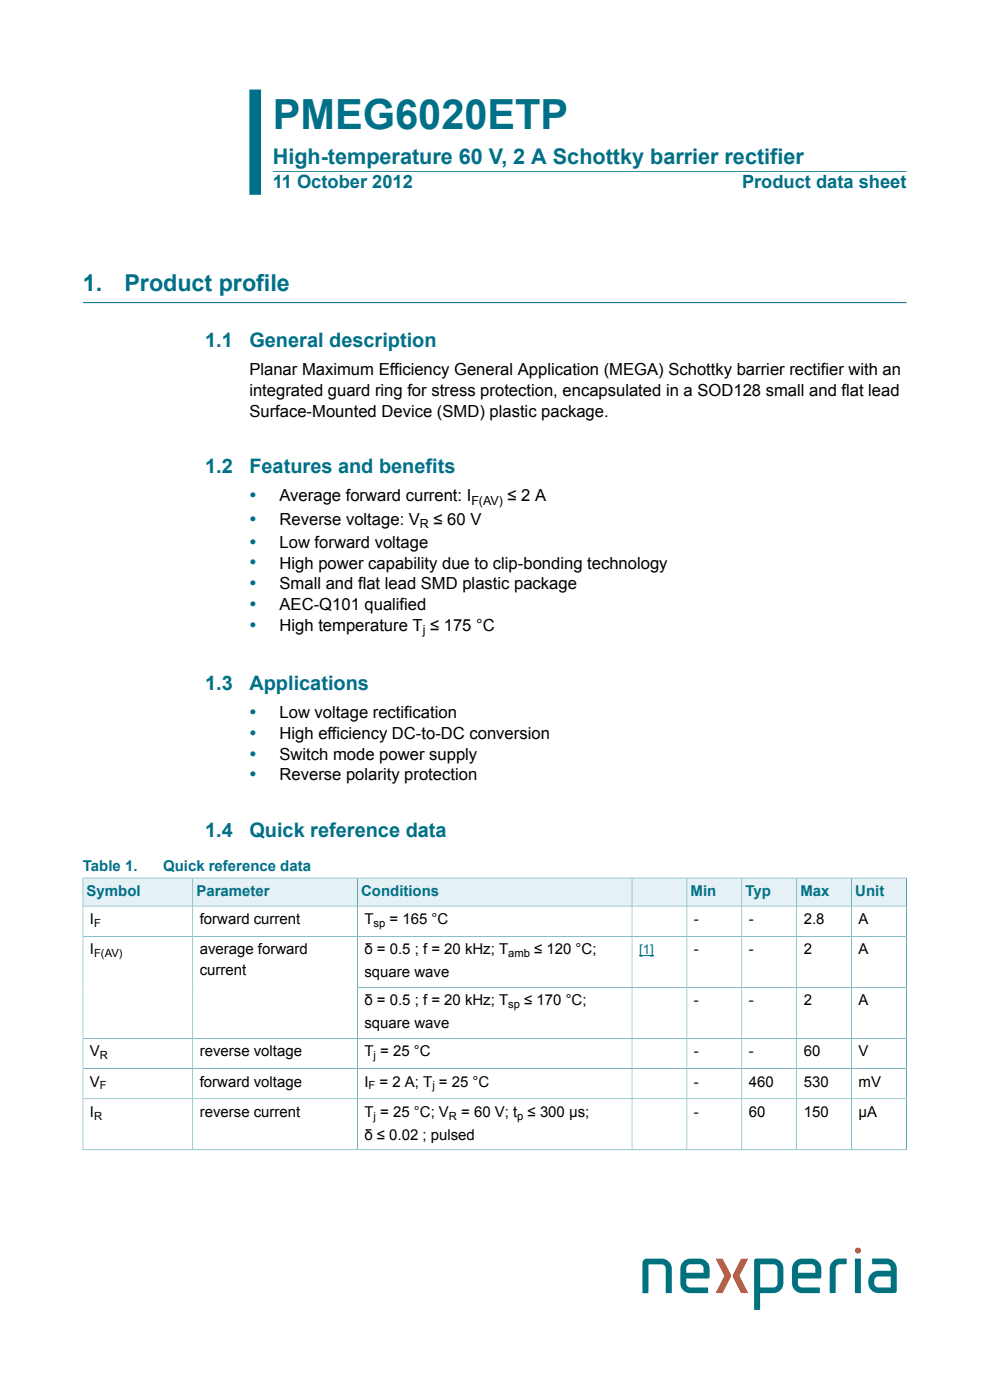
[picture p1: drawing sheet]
<svg xmlns="http://www.w3.org/2000/svg" width="210mm" height="297mm" viewBox="0 0 210 297" stroke-linecap="round" stroke-linejoin="round" font-family="sans-serif">
<defs><g id="words">
<text font-size="8.8" fill="#007088" x="57.9" y="27.3">PMEG6020ETP</text>
<g font-size="4.9" fill="#007088">
<text x="17.6" y="61.8">1.</text>
<text x="26.4" y="61.8">Product profile</text>
</g>
<text font-size="4.6" fill="#007088" x="57.9" y="34.8">High-temperature 60 V, 2 A Schottky barrier rectifier</text>
<g font-size="4.2" fill="#007088">
<text x="43.5" y="73.6">1.1</text>
<text x="52.9" y="73.6">General description</text>
<text x="43.5" y="100.4">1.2</text>
<text x="52.9" y="100.4">Features and benefits</text>
<text x="52.9" y="106.6">•</text>
<text x="52.9" y="111.5">•</text>
<text x="52.9" y="116.4">•</text>
<text x="52.9" y="120.8">•</text>
<text x="52.9" y="125.2">•</text>
<text x="52.9" y="129.6">•</text>
<text x="52.9" y="134">•</text>
<text x="43.5" y="146.3">1.3</text>
<text x="52.9" y="146.3">Applications</text>
<text x="52.9" y="152.5">•</text>
<text x="52.9" y="156.9">•</text>
<text x="52.9" y="161.3">•</text>
<text x="52.9" y="165.8">•</text>
<text x="43.5" y="177.6">1.4</text>
<text x="52.9" y="177.6">Quick reference data</text>
</g>
<g font-size="3.9" fill="#007088">
<text x="57.8" y="39.9">11 October 2012</text>
<text x="157.4" y="39.9">Product data sheet</text>
</g>
<g font-size="3.5">
<text x="52.9" y="79.6">Planar Maximum Efficiency General Application (MEGA) Schottky barrier rectifier with an</text>
<text x="52.9" y="84">integrated guard ring for stress protection, encapsulated in a SOD128 small and flat lead</text>
<text x="52.9" y="88.4">Surface-Mounted Device (SMD) plastic package.</text>
<text x="59.3" y="106.4">Average forward current: I</text>
<text x="107.7" y="106.4">≤ 2 A</text>
<text x="59.3" y="111.3">Reverse voltage: V</text>
<text x="92" y="111.3">≤ 60 V</text>
<text x="59.3" y="116.2">Low forward voltage</text>
<text x="59.3" y="120.6">High power capability due to clip-bonding technology</text>
<text x="59.3" y="125">Small and flat lead SMD plastic package</text>
<text x="59.3" y="129.4">AEC-Q101 qualified</text>
<text x="59.3" y="133.8">High temperature T ≤ 175 °C</text>
<text x="59.3" y="152.3">Low voltage rectification</text>
<text x="59.3" y="156.7">High efficiency DC-to-DC conversion</text>
<text x="59.3" y="161.2">Switch mode power supply</text>
<text x="59.3" y="165.6">Reverse polarity protection</text>
</g>
<g font-size="3.2" fill="#007088">
<text x="17.6" y="184.9">Table 1.</text>
<text x="34.6" y="184.9">Quick reference data</text>
<text x="18.4" y="190.1">Symbol</text>
<text x="41.7" y="190.1">Parameter</text>
<text x="76.6" y="190.1">Conditions</text>
<text x="146.5" y="190.1">Min</text>
<text x="158.1" y="190.1">Typ</text>
<text x="169.8" y="190.1">Max</text>
<text x="181.4" y="190.1">Unit</text>
</g>
<g font-size="3.2">
<text x="19.1" y="196">I</text>
<text x="42.4" y="196">forward current</text>
<text x="77.3" y="196">T</text>
<text x="82.6" y="196">= 165 °C</text>
<text x="147.2" y="196">-</text>
<text x="158.8" y="196">-</text>
<text x="170.5" y="196">2.8</text>
<text x="182.1" y="196">A</text>
<text x="19.1" y="202.4">I</text>
<text x="42.4" y="202.4">average forward</text>
<text x="77.3" y="202.4">δ = 0.5 ; f = 20 kHz; T</text>
<text x="113.3" y="202.4">≤ 120 °C;</text>
<text x="147.2" y="202.4">-</text>
<text x="158.8" y="202.4">-</text>
<text x="170.5" y="202.4">2</text>
<text x="182.1" y="202.4">A</text>
<text x="42.4" y="206.8">current</text>
<text x="77.3" y="207.3">square wave</text>
<text x="77.3" y="213.3">δ = 0.5 ; f = 20 kHz; T</text>
<text x="111.2" y="213.3">≤ 170 °C;</text>
<text x="147.2" y="213.3">-</text>
<text x="158.8" y="213.3">-</text>
<text x="170.5" y="213.3">2</text>
<text x="182.1" y="213.3">A</text>
<text x="77.3" y="218.1">square wave</text>
<text x="19.1" y="224.1">V</text>
<text x="42.4" y="224.1">reverse voltage</text>
<text x="77.3" y="224.1">T = 25 °C</text>
<text x="147.2" y="224.1">-</text>
<text x="158.8" y="224.1">-</text>
<text x="170.5" y="224.1">60</text>
<text x="182.1" y="224.1">V</text>
<text x="19.1" y="230.5">V</text>
<text x="42.4" y="230.5">forward voltage</text>
<text x="77.3" y="230.5">I</text>
<text x="80.5" y="230.5">= 2 A; T = 25 °C</text>
<text x="147.2" y="230.5">-</text>
<text x="158.8" y="230.5">460</text>
<text x="170.5" y="230.5">530</text>
<text x="182.1" y="230.5">mV</text>
<text x="19.1" y="236.9">I</text>
<text x="42.4" y="236.9">reverse current</text>
<text x="77.3" y="236.9">T = 25 °C; V</text>
<text x="97.8" y="236.9">= 60 V; t ≤ 300 µs;</text>
<text x="147.2" y="236.9">-</text>
<text x="158.8" y="236.9">60</text>
<text x="170.5" y="236.9">150</text>
<text x="182.1" y="236.9">µA</text>
<text x="77.3" y="241.8">δ ≤ 0.02 ; pulsed</text>
</g>
<text font-size="2.8" fill="#00f" x="135.5" y="202.4">[1]</text>
<g font-size="2.6">
<text x="100" y="107.1">F(AV)</text>
<text x="89.1" y="112">R</text>
<text x="89.7" y="134.5">j</text>
</g>
<g font-size="2.4">
<text x="20" y="196.6">F</text>
<text x="79.3" y="196.6">sp</text>
<text x="20" y="203.1">F(AV)</text>
<text x="107.8" y="203.1">amb</text>
<text x="107.8" y="213.9">sp</text>
<text x="21.2" y="224.7">R</text>
<text x="79.3" y="224.7">j</text>
<text x="21.2" y="231.1">F</text>
<text x="78.2" y="231.1">F</text>
<text x="91.7" y="231.1">j</text>
<text x="20" y="237.5">R</text>
<text x="79.3" y="237.5">j</text>
<text x="95.2" y="237.5">R</text>
<text x="109.7" y="237.5">p</text>
</g>
</g></defs>
<path d="M54.1 19v22.3" fill="none" stroke="#007088" stroke-width="2.5" stroke-linecap="butt"/>
<path d="M57.9 36.3h134.4M17.6 64.2h174.7" fill="none" stroke="#007088" stroke-width=".21"/>
<path d="M17.7 186.3h23.1v5.9h-23.1z" fill="#e5f1f4"/>
<path d="M17.6 186.2v6h23.3v-5.9h-23.4" fill="none" stroke="#007088" stroke-width=".21"/>
<path d="M41 186.3h34.8v5.9h-34.8z" fill="#e5f1f4"/>
<path d="M40.9 186.3h34.9v5.9h-34.9z" fill="none" stroke="#007088" stroke-width=".21"/>
<path d="M75.9 186.3h58.1v5.9h-58.1z" fill="#e5f1f4"/>
<path d="M75.8 186.3h58.3v5.9h-58.3z" fill="none" stroke="#007088" stroke-width=".21"/>
<path d="M134.1 186.3h11.5v5.9h-11.5z" fill="#e5f1f4"/>
<path d="M134.1 186.3h11.6v5.9h-11.6z" fill="none" stroke="#007088" stroke-width=".21"/>
<path d="M145.8 186.3h11.5v5.9h-11.5z" fill="#e5f1f4"/>
<path d="M145.7 186.3h11.7v5.9h-11.7z" fill="none" stroke="#007088" stroke-width=".21"/>
<path d="M157.4 186.3h11.5v5.9h-11.5z" fill="#e5f1f4"/>
<path d="M157.4 186.3h11.6v5.9h-11.6z" fill="none" stroke="#007088" stroke-width=".21"/>
<path d="M169.1 186.3h11.5v5.9h-11.5z" fill="#e5f1f4"/>
<path d="M169 186.3h11.7v5.9h-11.7z" fill="none" stroke="#007088" stroke-width=".21"/>
<path d="M180.7 186.3h11.5v5.9h-11.5z" fill="#e5f1f4"/>
<g fill="none" stroke="#007088" stroke-width=".21">
<path d="M17.6 198.6h174.7M40.9 192.2v51.7M75.8 192.2v51.7M134.1 192.2v51.7M145.7 192.2v51.7M157.4 192.2v51.7M169 192.2v51.7M192.3 192.2h-174.7v51.8M192.3 186.2v57.8M192.4 186.3h-11.7v57.6M75.8 209.5h116.5M17.6 220.3h174.7"/>
<path d="M17.6 226.7h174.7M17.6 233.1h174.7M17.5 243.9h174.9"/>
</g>
<path d="M135.5 202.7h3.2" fill="none" stroke="#00f" stroke-width=".21"/>
<g fill="#00717d">
<path d="M136.6 267.3l.6-.3h3.2a2.13 2.13 0 0 1 2.1 2.1v5.2h-1.1l-.2-.1v-5.1a.87 .87 0 0 0-.8-.9h-2.9v6l-.1 .1h-1.1v-6.3z"/>
<path d="M176.6 267.6a3.2 3.2 0 0 1 3-.6l-.1 1.1-1.4 .1a.87 .87 0 0 0-.8 .9v5l-.2 .2h-1.1v-5.2l.1-.5z"/>
<path d="M181.3 267h1.1l.2 .2v7.1h-1.1l-.2-.1z"/>
<path d="M160 267.2v10.7h1.1l.1-.2v-3.4h2.8a2.13 2.13 0 0 0 2.2-2.1v-3.1a2.09 2.09 0 0 0-2.1-2.1h-3.7zM161.3 268.2h2.8a.87 .87 0 0 1 .8 .9v3.2a.87 .87 0 0 1-.8 .8h-2.8z"/>
<path d="M185 267v1l.2 .2h2.9a1 1 0 0 1 .8 1.4h-2.6a2.37 2.37 0 0 0-2.1 2.4 2.37 2.37 0 0 0 2.1 2.3h3.4l.5-.2v-5a2.13 2.13 0 0 0-2.1-2.1zM185.7 271.1l.6-.3h2.6v2.3h-2.6a1.21 1.21 0 0 1-.9-.8 1.21 1.21 0 0 1 .3-1.2z"/>
</g>
<circle cx="182" cy="265.3" r=".64" fill="#f05128"/>
<g fill="#00717d">
<path d="M145.8 268.4l.6-.2h2a.87 .87 0 0 1 .8 .9v.9h-3.6v-.9zM144.9 267.6a2.31 2.31 0 0 0-.6 1.9v2.4a2.13 2.13 0 0 0 2.1 2.4h3.8v-1l-.1-.2h-3.7a.87 .87 0 0 1-.8-.8v-1.1h4.8a3.7 3.7 0 0 0 .1-2.6 2.13 2.13 0 0 0-2.1-1.6 3.7 3.7 0 0 0-3.5 .6z"/>
<path d="M169.5 268.4l.6-.2h2a.87 .87 0 0 1 .8 .9v.9h-3.6v-.9zM168.6 267.6a2.31 2.31 0 0 0-.6 1.9v2.4a2.15 2.15 0 0 0 2.1 2.4h3.8v-1l-.2-.2h-3.6a.87 .87 0 0 1-.8-.8v-1.1h4.8a3.7 3.7 0 0 0 0-2.6 2.13 2.13 0 0 0-2-1.6 3.7 3.7 0 0 0-3.5 .6z"/>
</g>
<g fill="#f05128">
<path d="M151.9 267.1l1.1-.1 .3 .2 1.5 2.8a1.04 1.04 0 0 1 0 1.4l-1.4 2.8-.4 .1h-1.1l1.8-3.6z"/>
<path d="M157.1 267.2l.4-.2 1.1 .1-1.8 3.6 1.8 3.6h-1.1l-.4-.1-1.4-2.8a1.04 1.04 0 0 1 0-1.4z"/>
</g>
<use href="#words"/>
</svg>
